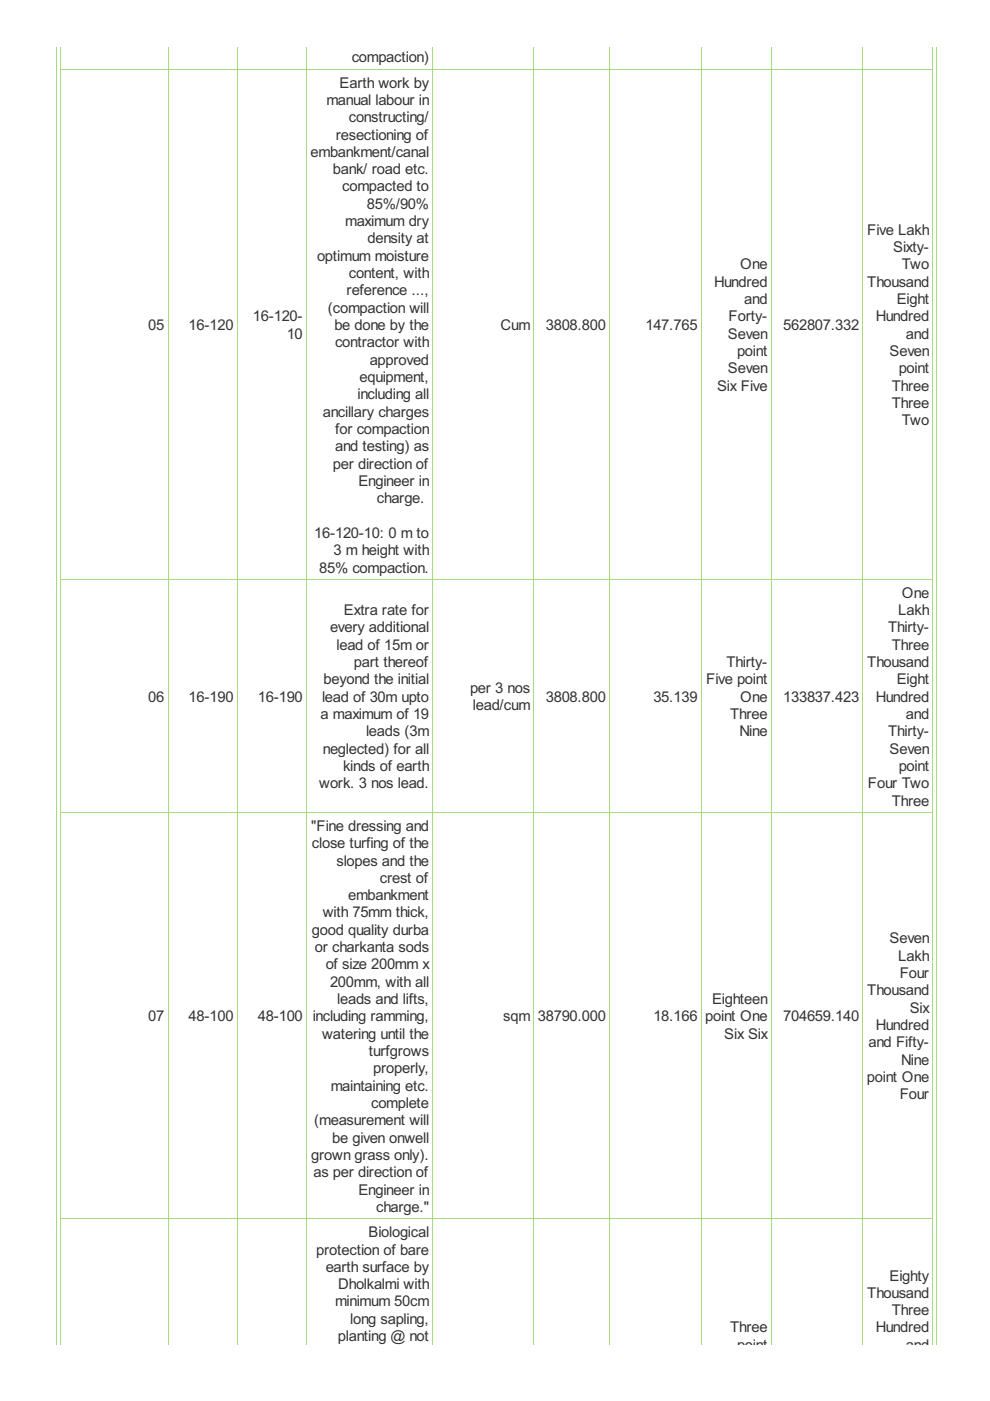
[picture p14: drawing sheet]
<svg xmlns="http://www.w3.org/2000/svg" width="210mm" height="297mm" viewBox="0 0 210 297" stroke-linecap="round" stroke-linejoin="round" font-family="sans-serif">
<defs><g id="words">
<g font-size="3.5" fill="#333">
<text x="74.6" y="13.2">compaction)</text>
<text x="69.2" y="22.2">manual labour in</text>
<text x="72" y="18.6">Earth work by</text>
<text x="71.2" y="29.6">resectioning of</text>
<text x="74" y="25.9">constructing/</text>
<text x="65.8" y="33.2">embankment/canal</text>
<text x="70.6" y="36.9">bank/ road etc.</text>
<text x="72.6" y="40.6">compacted to</text>
<text x="73.2" y="47.9">maximum dry</text>
<text x="77.8" y="44.3">85%/90%</text>
<text x="77.9" y="51.6">density at</text>
<text x="183.9" y="49.8">Five Lakh</text>
<text x="189.4" y="53.4">Sixty-</text>
<text x="67.2" y="55.3">optimum moisture</text>
<text x="74" y="59">content, with</text>
<text x="156.9" y="57.1">One</text>
<text x="191.2" y="57.1">Two</text>
<text x="73.5" y="62.6">reference ...,</text>
<text x="151.4" y="60.8">Hundred</text>
<text x="157.8" y="64.5">and</text>
<text x="183.9" y="60.8">Thousand</text>
<text x="190.1" y="64.5">Eight</text>
<text x="31.4" y="70">05</text>
<text x="40" y="70">16-120</text>
<text x="53.6" y="68.1">16-120-</text>
<text x="60.8" y="71.8">10</text>
<text x="69.5" y="66.3">(compaction will</text>
<text x="70.9" y="70">be done by the</text>
<text x="106.1" y="70">Cum</text>
<text x="115.7" y="70">3808.800</text>
<text x="136.8" y="70">147.765</text>
<text x="154.3" y="71.8">Seven</text>
<text x="154.5" y="68.1">Forty-</text>
<text x="166.1" y="70">562807.332</text>
<text x="185.7" y="68.1">Hundred</text>
<text x="192.1" y="71.8">and</text>
<text x="71" y="73.6">contractor with</text>
<text x="78.4" y="77.3">approved</text>
<text x="156.3" y="75.5">point</text>
<text x="188.6" y="75.5">Seven</text>
<text x="76.2" y="81">equipment,</text>
<text x="152" y="82.8">Six Five</text>
<text x="154.3" y="79.2">Seven</text>
<text x="189.1" y="82.8">Three</text>
<text x="190.5" y="79.2">point</text>
<text x="68.4" y="88.3">ancillary charges</text>
<text x="75.8" y="84.7">including all</text>
<text x="189.1" y="86.5">Three</text>
<text x="71" y="92">for compaction</text>
<text x="71" y="95.7">and testing) as</text>
<text x="191.2" y="90.2">Two</text>
<text x="70.6" y="99.4">per direction of</text>
<text x="76" y="103">Engineer in</text>
<text x="79.9" y="106.7">charge.</text>
<text x="66.6" y="114">16-120-10: 0 m to</text>
<text x="70.7" y="117.7">3 m height with</text>
<text x="67.7" y="121.4">85% compaction.</text>
<text x="72.9" y="130.4">Extra rate for</text>
<text x="190.4" y="130.4">Lakh</text>
<text x="191.2" y="126.7">One</text>
<text x="70" y="134.1">every additional</text>
<text x="71.3" y="137.8">lead of 15m or</text>
<text x="188.3" y="134.1">Thirty-</text>
<text x="189.1" y="137.8">Three</text>
<text x="75" y="141.4">part thereof</text>
<text x="154" y="141.4">Thirty-</text>
<text x="183.9" y="141.4">Thousand</text>
<text x="31.4" y="148.8">06</text>
<text x="40" y="148.8">16-190</text>
<text x="54.7" y="148.8">16-190</text>
<text x="68.3" y="148.8">lead of 30m upto</text>
<text x="68.6" y="145.1">beyond the initial</text>
<text x="99.7" y="146.9">per 3 nos</text>
<text x="115.7" y="148.8">3808.800</text>
<text x="138.5" y="148.8">35.139</text>
<text x="149.7" y="145.1">Five point</text>
<text x="156.9" y="148.8">One</text>
<text x="166.1" y="148.8">133837.423</text>
<text x="185.7" y="148.8">Hundred</text>
<text x="190.1" y="145.1">Eight</text>
<text x="68" y="152.4">a maximum of 19</text>
<text x="100.3" y="150.6">lead/cum</text>
<text x="154.8" y="152.4">Three</text>
<text x="192.1" y="152.4">and</text>
<text x="68.4" y="159.8">neglected) for all</text>
<text x="77.6" y="156.1">leads (3m</text>
<text x="156.8" y="156.1">Nine</text>
<text x="188.3" y="156.1">Thirty-</text>
<text x="188.6" y="159.8">Seven</text>
<text x="67.7" y="167.1">work. 3 nos lead.</text>
<text x="72.7" y="163.5">kinds of earth</text>
<text x="184" y="167.1">Four Two</text>
<text x="190.5" y="163.5">point</text>
<text x="189.1" y="170.8">Three</text>
<text x="66" y="176.2">&quot;Fine dressing and</text>
<text x="66.1" y="179.8">close turfing of the</text>
<text x="71.3" y="183.5">slopes and the</text>
<text x="73.8" y="190.9">embankment</text>
<text x="80.5" y="187.2">crest of</text>
<text x="68.4" y="194.5">with 75mm thick,</text>
<text x="66.1" y="198.2">good quality durba</text>
<text x="66.8" y="201.9">or charkanta sods</text>
<text x="188.6" y="200">Seven</text>
<text x="190.4" y="203.7">Lakh</text>
<text x="69.1" y="205.5">of size 200mm x</text>
<text x="70" y="209.2">200mm, with all</text>
<text x="190.8" y="207.4">Four</text>
<text x="71.5" y="212.9">leads and lifts,</text>
<text x="151" y="212.9">Eighteen</text>
<text x="183.9" y="211.1">Thousand</text>
<text x="192.9" y="214.7">Six</text>
<text x="31.4" y="216.6">07</text>
<text x="40" y="216.6">48-100</text>
<text x="54.7" y="216.6">48-100</text>
<text x="66.3" y="216.6">including ramming,</text>
<text x="68.3" y="220.2">watering until the</text>
<text x="106.7" y="216.6">sqm</text>
<text x="114" y="216.6">38790.000</text>
<text x="138.5" y="216.6">18.166</text>
<text x="149.5" y="216.6">point One</text>
<text x="153.6" y="220.2">Six Six</text>
<text x="166.1" y="216.6">704659.140</text>
<text x="185.7" y="218.4">Hundred</text>
<text x="78.2" y="223.9">turfgrows</text>
<text x="79.2" y="227.6">properly,</text>
<text x="184.1" y="222.1">and Fifty-</text>
<text x="191.1" y="225.7">Nine</text>
<text x="70.1" y="231.2">maintaining etc.</text>
<text x="183.8" y="229.4">point One</text>
<text x="190.8" y="233.1">Four</text>
<text x="66.6" y="238.6">(measurement will</text>
<text x="78.7" y="234.9">complete</text>
<text x="66" y="245.9">grown grass only).</text>
<text x="70.4" y="242.3">be given onwell</text>
<text x="66.5" y="249.6">as per direction of</text>
<text x="76" y="253.3">Engineer in</text>
<text x="79.8" y="257">charge.&quot;</text>
<text x="78.1" y="262.3">Biological</text>
<text x="67.1" y="266">protection of bare</text>
<text x="69.1" y="269.7">earth surface by</text>
<text x="71.7" y="273.3">Dholkalmi with</text>
<text x="183.9" y="275.2">Thousand</text>
<text x="188.6" y="271.5">Eighty</text>
<text x="71" y="277">minimum 50cm</text>
<text x="74.3" y="280.7">long sapling,</text>
<text x="189.1" y="278.8">Three</text>
<text x="71.7" y="284.3">planting @ not</text>
<text x="154.8" y="282.5">Three</text>
<text x="156.3" y="286.2">point</text>
<text x="185.7" y="282.5">Hundred</text>
<text x="192.1" y="286.2">and</text>
</g>
</g></defs>
<g fill="none" stroke="#a8da7f" stroke-width=".21">
<path d="M11.9 9.9v275.1M12.7 14.7h185.2M12.8 9.9v275.1M35.6 9.9v275.1M50.3 9.9v275.1M65 9.9v275.1M91.8 9.9v275.1M113.2 9.9v275.1M129.3 9.9v275.1M148.7 9.9v275.1M163.5 9.9v275.1M183 9.9v275.1"/>
<path d="M197.8 9.9v275.1M198.6 9.9v275.1M12.7 122.8h185.2M12.7 172.3h185.2M12.7 258.4h185.2"/>
</g>
<use href="#words"/>
</svg>
